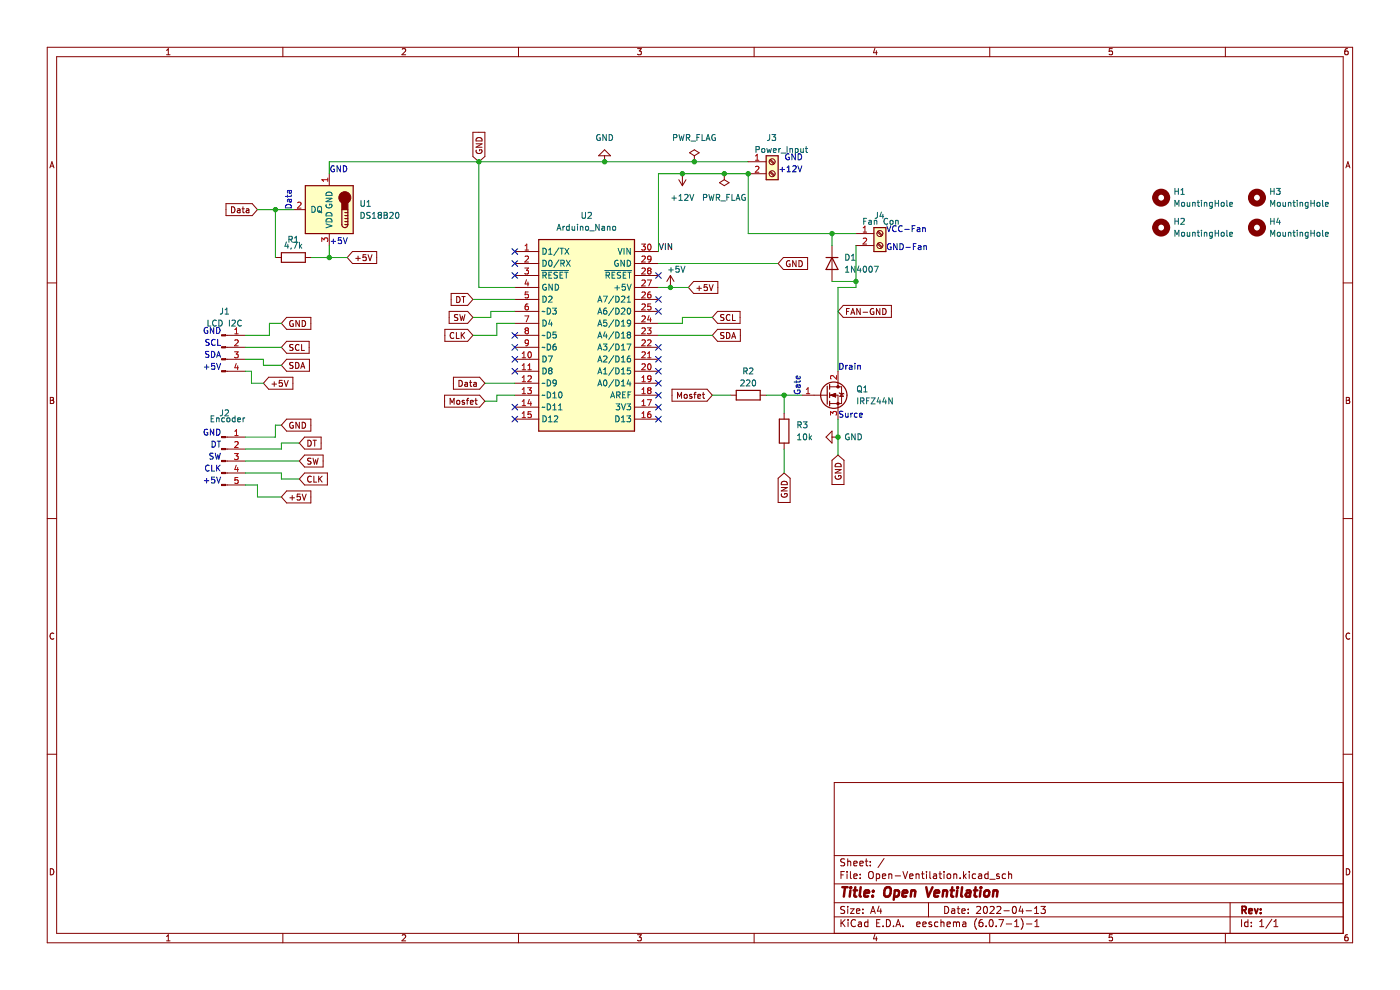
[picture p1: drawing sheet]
<svg xmlns="http://www.w3.org/2000/svg" width="297mm" height="210mm" viewBox="0 0 297 210" stroke-linecap="round" stroke-linejoin="round" font-family="sans-serif">
<path d="M0 0h296.9v210h-296.9z" fill-rule="evenodd" fill="#fff" stroke="#fff" stroke-width=".21"/>
<g fill="none" stroke="#840000" stroke-width=".21">
<path d="M10 10h276.9v190h-276.9zM12 12h272.9v186h-272.9zM35.3 11.6h.8M35.3 10.7l.4-.4v1.3M60 10v2M85.3 10.4l.5-.1 .3 .4-.8 .9h.8M110 10v2M135.2 10.3h.9l-.5 .5 .4 .1v.6l-.2 .1-.6-.1M160 10v2M185.6 10.3l-.3 .9h.8M185.9 10.7v.9M210 10v2"/>
<path d="M236 10.3h-.7v.6h.6l.1 .6-.2 .1-.5-.1M260 10v2M285.9 10.3l-.4 .1-.2 .2v.8l.2 .2 .5-.1-.1-.6-.4-.1-.2 .3M10.6 35.6l.4-1.3 .5 1.3M10.7 35.2h.6M69.9 36.9v2.5M100.3 28.1h2.6v5.1l-1.3 1.1-1.3-1.1zM101 30.5h1.3l-1.3 .7h1.3M101.1 31.8a.58 .58 0 0 0 .5 .8 .58 .58 0 0 0 .5-.8h-.4v.2M101.2 29.3a.66 .66 0 0 1 .7-.1 .66 .66 0 0 1 .4 .7h-1.3zM128.3 33v1.3M128.3 31.8l1.2 1.2h-2.5z"/>
<path d="M144 38.1l.8 1.3M144.8 36.9v2.5M145.5 38.1l-.7 1.3M146.3 32.4l1-.6 1 .6-1 .6zM147.3 34.3h.1M147.3 33v1.3M152.6 38.8l1.1-.7 1 .7-1 .6zM153.7 36.9h.1M153.7 36.9v1.2M158.7 34.3h3.8M158.7 36.9h3.8M163.3 36.5l.8 .9"/>
<path d="M163.3 34l.8 .8M163.5 36.3l.8 .9M163.5 33.8l.8 .8M285.5 35.6l.4-1.3 .5 1.3M285.6 35.2h.7M47.9 43.2h5.6l1.1 1.3-1.1 1.2h-5.6zM49.1 43.9a.64 .64 0 0 1 .8 .6 .64 .64 0 0 1-.8 .6zM50.4 44.3h.5v.8M50.9 44.6l-.6 .2 .2 .3h.4M51.4 44.3h.4M51.5 43.9v1.1l.3 .1M52.3 44.3h.4l.1 .8"/>
<path d="M52.8 44.6l-.6 .2 .2 .3h.4M58.4 54.6h1.3M62.2 44.5h2.6M64.8 54.6h1.2M69.9 49.5v2.6M74.8 53.4h5.1v2.5h-5.1l-1.1-1.3zM75.5 54.8h.9M76 54.3v1M77.6 54h-.6v.6h.6v.6l-.1 .1-.5-.1M78.1 54l.4 1.3 .4-1.3M109.2 53.4h5.1M109.2 55.9h5.1"/>
<path d="M109.2 58.4h5.1M134.6 53.4h5.1M134.6 55.9h5.1M134.6 58.4h5.1M142.2 58.4l-.7 1.3M142.2 58.4v2.6M142.2 58.4l.8 1.3M147.1 59.7h5.2v2.5h-5.2l-1.1-1.2zM166.2 54.6h5.1v2.6h-5.1l-1.1-1.3zM167.6 55.4a.58 .58 0 0 0-.8 .5 .58 .58 0 0 0 .8 .5v-.4h-.2M168.9 55.3v1.3l-.7-1.3v1.3M169.5 55.3a.64 .64 0 0 1 .7 .6 .64 .64 0 0 1-.7 .7z"/>
<path d="M176.5 52.1v7.6M181.6 49.5h3.8M181.6 52.1h3.8M186.1 51.8l.9 .8M186.1 49.2l.9 .9M186.3 51.6l.9 .8M186.3 49l.9 .9M10 60h2M47.9 78.8h4.2M47.9 76.2h4.2M47.9 73.7h4.2M47.9 71.1h4.2"/>
<path d="M60.8 76.2h4.8v2.6h-4.8l-1.1-1.3zM60.8 67.3h5.1v2.6h-5.1l-1.1-1.3zM60.8 72.4h4.8v2.5h-4.8l-1.1-1.2zM62.2 68a.58 .58 0 0 0-.8 .6 .58 .58 0 0 0 .8 .5v-.4h-.2M62.2 73.1l-.7 .1v.4l.5 .2 .2 .3-.3 .2h-.5M62.2 76.9l-.7 .1v.4l.5 .2 .2 .3-.3 .2h-.5M62.7 76.9a.64 .64 0 0 1 .7 .6 .64 .64 0 0 1-.7 .6zM63.4 73.2a.56 .56 0 0 0-.8 .5 .56 .56 0 0 0 .8 .5M63.5 68v1.3l-.7-1.3v1.3M63.8 78.1l.4-1.2 .4 1.2M63.9 77.8h.6M64 73.1v1.2h.6"/>
<path d="M64.1 68a.64 .64 0 0 1 .7 .6 .64 .64 0 0 1-.7 .7zM94.4 69.9h4.8l1.1 1.2-1.1 1.3h-4.8zM95.3 66.1h3.9l1.1 1.2-1.1 1.3h-3.9zM95.7 62.2h3.5l1.1 1.3-1.1 1.3h-3.5zM96.3 70.6a.56 .56 0 0 0-.8 .6 .56 .56 0 0 0 .8 .5M96.8 70.5v1.3h.6M96.9 62.9a.64 .64 0 0 1 .7 .6 .64 .64 0 0 1-.7 .7zM97.1 66.8h-.6v.4l.5 .2 .1 .3-.2 .3-.5-.1M97.5 66.7l.3 1.3 .3-.9 .2 .9 .3-1.3M97.8 70.5v1.3M98 62.9h.7M98 71.1l.6 .7"/>
<path d="M98.3 62.9v1.3M98.6 70.5l-.8 .8M109.2 78.8h5.1M109.2 76.2h5.1M109.2 73.7h5.1M109.2 71.1h5.1M109.2 68.6h5.1M109.2 66.1h5.1M109.2 63.5h5.1M109.2 61h5.1M134.6 78.8h5.1M134.6 76.2h5.1"/>
<path d="M134.6 73.7h5.1M134.6 71.1h5.1M134.6 68.6h5.1M134.6 66.1h5.1M134.6 63.5h5.1M134.6 61h5.1M147.8 61.2h1M148.3 60.7v.9M150 60.4h-.6v.6l.6-.1v.6l-.2 .1-.4-.1M150.4 60.4l.5 1.2 .4-1.2M152.2 66.1h4.8v2.5h-4.8l-1.1-1.3zM152.2 69.9h4.9v2.5h-4.9l-1.1-1.3z"/>
<path d="M153.6 66.8h-.7v.4l.6 .2 .1 .3-.3 .3-.4-.1M153.6 70.6h-.7v.4l.6 .3 .1 .3-.3 .2-.4-.1M154.1 70.5a.64 .64 0 0 1 .8 .7 .64 .64 0 0 1-.8 .6zM154.9 66.8a.56 .56 0 0 0-.8 .6 .56 .56 0 0 0 .8 .5M155.2 71.8l.4-1.3 .5 1.3M155.3 71.4h.6M155.4 66.7v1.3h.6M177.8 78.8v3.3M178.9 64.8h10.2v2.5h-10.2l-1.1-1.2zM179.6 66.1h.4M180.2 65.4h-.6v1.3M180.5 66.7l.4-1.3 .4 1.3"/>
<path d="M180.6 66.4h.6M182.5 65.4v1.3l-.7-1.3v1.3M183.1 66.2h1M185.3 65.5a.58 .58 0 0 0-.7 .6 .58 .58 0 0 0 .8 .5v-.4h-.3M186.7 65.4v1.3l-.8-1.3v1.3M187.3 65.4a.64 .64 0 0 1 .7 .7 .64 .64 0 0 1-.7 .6zM284.9 60h2M10.7 84.3h.4l.3 .2-.3 .4 .3 .1v.3l-.2 .3h-.5zM10.7 84.9h.4M47.9 97.8h4.2M47.9 95.3h4.2M47.9 92.7h4.2"/>
<path d="M57 80h5.1v2.6h-5.1l-1.1-1.3zM57.7 81.5h1M58.2 81v1M59.9 80.7h-.6l-.1 .6 .6-.1 .1 .6-.2 .2-.5-.2M60.3 80.7l.4 1.3 .4-1.3M60.8 88.9h5.1v2.5h-5.1l-1.1-1.2zM62.2 89.6a.58 .58 0 0 0-.8 .6 .58 .58 0 0 0 .8 .5v-.4h-.2M63.5 89.6v1.2l-.7-1.2v1.2M64.1 89.6a.64 .64 0 0 1 .7 .6 .64 .64 0 0 1-.7 .6zM64.6 92.7h3.5v2.6h-3.5l-1.1-1.3zM64.6 96.5h3.9v2.6h-3.9l-1.1-1.3zM65.3 93.4a.64 .64 0 0 1 .7 .6 .64 .64 0 0 1-.7 .7z"/>
<path d="M66 97.3h-.7v.4l.6 .2 .1 .3-.3 .3-.4-.1M66.4 97.2l.3 1.3 .2-.9 .3 .9 .3-1.3M66.4 93.4h.7M66.8 93.4v1.3M94.3 83.8h7.5l1.1 1.3-1.1 1.3h-7.5zM95.5 85.8v-1.3l.4 .9 .4-.9v1.3M96.2 80h5.6l1.1 1.3-1.1 1.3h-5.6zM96.9 85l.2-.1 .4 .1-.1 .7-.5-.1zM97.4 80.7a.64 .64 0 0 1 .7 .6 .64 .64 0 0 1-.7 .7zM98.5 85l-.3-.1-.2 .2 .1 .2 .4 .1v.3h-.5M98.6 81.2h.5l.1 .8M98.9 84.9h.5"/>
<path d="M99.2 81.4l-.6 .3 .2 .3 .4-.1M99.4 84.5l-.3 .2v1.1M99.6 81.1h.5M99.8 85.3l.6-.1-.1-.2-.3-.1-.2 .2v.6h.5M99.8 80.7v1.1l.3 .2M100.5 81.2h.5l.1 .8M100.8 84.9h.4M100.9 84.5v1.1l.3 .2M101.1 81.4l-.7 .3 .2 .3 .5-.1M109.2 83.8h5.1M109.2 81.3h5.1M109.2 86.4h5.1"/>
<path d="M109.2 88.9h5.1M134.6 83.8h5.1M134.6 81.3h5.1M134.6 86.4h5.1M134.6 88.9h5.1M142.6 82.6h7.4l1.1 1.2-1.1 1.3h-7.4zM143.7 84.5v-1.3l.5 .9 .4-.9v1.3M145.2 83.8l.2-.2 .3 .2v.6h-.5zM146.8 83.7l-.3-.1-.2 .2v.2l.5 .1v.3h-.5M147.2 83.6h.5M147.7 83.2l-.3 .2v1.1M148 84.1l.6-.1v-.3l-.4-.1-.2 .2 .1 .6h.5"/>
<path d="M149 83.6h.5M149.2 83.2v1.1l.3 .2M154.9 83.8h1.3M161.3 83.8h1.2M166.3 87.6v1.3M166.3 94v1.3M170.2 83.8h5.3M176 82.1h2.5v3.5h-2.5M176 83.8h1.8v5.1M176.3 83.8l1-.4v.8zM176.5 97.6l1.3-1.1 1.2 1.1v5.2h-2.5zM176.5 92.7h1.3"/>
<path d="M176.5 91.4v2.6l-1.3-1.3zM177.2 99.6h1.2l-1.2 .7h1.2M177.4 98.4a.66 .66 0 0 1 .7-.1 .66 .66 0 0 1 .3 .7h-1.2zM178 83.3l1 .3M178.5 83.4l.4 .7h-.7zM285.6 84.3h.4l.3 .2-.3 .4 .3 .1 .1 .3-.3 .3h-.5zM285.6 84.9h.4M10 110h2M47.9 102.9h4.2M47.9 100.3h4.2M60.8 104.1h5.1v2.6h-5.1l-1.1-1.3zM61.5 105.6h1"/>
<path d="M62 105.1v1M63.7 104.8h-.6l-.1 .6h.6l.1 .6-.2 .1-.5-.1M64.1 104.8l.4 1.3 .5-1.3M64.6 100.3h4.9v2.6h-4.9l-1.1-1.3zM66 101.1a.56 .56 0 0 0-.8 .5 .56 .56 0 0 0 .8 .5M66.6 101v1.3h.6M67.6 101v1.3M67.8 101.5l.5 .8M68.3 101l-.7 .7M165.1 101.4l1.2-1.1 1.3 1.1v5.2h-2.5zM165.7 103.4h1.3l-1.3 .7h1.3M165.8 104.7a.58 .58 0 0 0 .6 .8 .58 .58 0 0 0 .5-.8h-.4v.2"/>
<path d="M165.9 102.2a.66 .66 0 0 1 .8-.1 .66 .66 0 0 1 .3 .7h-1.3zM177.2 100.9a.58 .58 0 0 0 .6 .8 .58 .58 0 0 0 .5-.8h-.4v.2M284.9 110h2M11.4 134.4a.58 .58 0 0 0-.8 .5 .58 .58 0 0 0 .8 .6M286.4 134.4a.58 .58 0 0 0-.9 .5 .58 .58 0 0 0 .9 .6M10 160h2M284.9 160h2M284.9 166h-107.9v32M10.7 184.3a.66 .66 0 0 1 .7 .6 .66 .66 0 0 1-.7 .7zM35.3 198.6l.4-.3v1.3M35.3 199.6h.8M60 198v2"/>
<path d="M85.3 198.4l.5-.1 .3 .3-.8 1h.8M110 198v2M135.2 198.3h.9l-.5 .5 .4 .1v.6l-.2 .1-.6-.1M160 198v2M177 194.5h107.9M177 191.5h107.9M177 187.5h107.9M177 181.5h107.9M178.4 185.6h.5M178.4 195.1v1.5M178.6 195.7l.7 .9M179.1 184.9h-.7v1.5"/>
<path d="M179.2 192.3h-.6l-.2 .1v.4l.7 .3 .1 .4-.3 .3-.6-.1M179.2 182.2h-.6l-.2 .1v.4l.7 .3 .1 .4-.3 .3-.6-.1M179.3 195.1l-.9 .8M179.7 184.9v.1M179.7 185.4v1M179.8 182.8l.3-.1h.3l.1 1M179.8 182.2v1.5M179.8 192.3v.1M179.8 192.8v1M179.9 195.1v.1M179.9 195.6v1M180.4 192.8h.8l-.8 1h.8"/>
<path d="M180.4 184.9v1.3l.2 .2M181.1 185.9l.7-.2v-.3h-.5l-.2 .2 .1 .7h.6M181.1 183.2l.7-.2v-.3h-.5l-.2 .2 .1 .7h.6M181.5 195.2a.71 .71 0 0 0-1 .5 .71 .71 0 0 0 .7 .9l.3-.2M181.7 193.3l.7-.2-.1-.3h-.4l-.2 .2 .1 .7h.5M182.1 195.6h.6l.1 1M182.4 183.2l.7-.2v-.3h-.5l-.2 .2 .1 .7h.6M182.5 186.2v.2M182.5 185.4v.2M182.8 195.9l-.5 .1-.2 .2 .2 .4 .5-.1M183.1 192.8v.2M183.1 193.6v.2"/>
<path d="M183.6 182.7h.5M183.8 182.2v1.3l.3 .2M184.1 195.6h-.4l-.3 .3 .2 .6h.5M184.1 195.1v1.5M184.3 185.1l.3-.2a.5 .5 0 0 1 .7 .5v.5a.5 .5 0 0 1-.5 .5 .5 .5 0 0 1-.5-.5zM184.6 182.7v.2M184.6 183.5v.2M184.7 193.8l.5-1.5 .5 1.5M184.8 193.3h.8M185.6 198.2l-.3 .9h.8M185.9 185.4v1.5M185.9 185.4h.4l.3 .3-.1 .6h-.6"/>
<path d="M185.9 198.7v.9M186 195.8h.5M186.5 192.2l-.4 1.1h1M186.7 195.1h-.7v1.5h.7M186.8 192.8v1M187.2 185.9l.7-.2-.1-.3h-.4l-.2 .2 .1 .7h.5M187.3 196.4v.2M187.6 182.1l-1.3 1.9M188.1 195.1a.76 .76 0 0 1 .8 .7 .76 .76 0 0 1-.8 .8zM188.6 185.5l.2-.1h.3l.1 1M188.6 185.4v1M189.6 196.4v.2"/>
<path d="M189.9 185.8h1.2M190.1 196.6l.5-1.5 .5 1.5M190.2 196.1h.7M191.5 196.4v.2M191.5 184.9l.5 1.5 .5-1.5M193 185.9l.7-.2-.1-.3h-.4l-.2 .2v.7h.6M194.3 185.5l.2-.1h.4l.1 1M194.3 185.4v1M194.5 196.1l.7-.2-.1-.3h-.4l-.2 .2v.7h.6M195.5 185.4h.5M195.7 184.9v1.3l.3 .2M195.8 196.1l.7-.2-.1-.3h-.4l-.2 .2v.7h.6"/>
<path d="M196.5 184.9v.1M196.5 185.4v1M197 191.5v3M197.3 184.9v1.3l.2 .2M197.6 195.6h-.3l-.3 .2 .1 .2 .5 .1v.4h-.6M198 185.4h.6l.1 1M198.7 185.7l-.5 .1-.2 .2 .2 .4 .5-.1M199 195.6h-.5l-.2 .3 .1 .6h.6M199.2 185.4h.6M199.4 184.9v1.3l.4 .2M199.6 195.7l.2-.1h.4l.1 1M199.6 195.1v1.5"/>
<path d="M200.3 184.9v.1M200.3 185.4v1M200.4 192.3a.76 .76 0 0 1 .9 .7 .76 .76 0 0 1-.9 .8zM200.9 196.1l.7-.2-.1-.3h-.4l-.2 .2 .1 .7h.5M201 185.5l.2-.1 .4 .1 .1 .6-.2 .2-.3 .1-.2-.2zM201.9 192.8h.6v1M202.3 195.7l.4-.1 .2 .2M202.3 195.6v1M202.3 185.5l.2-.1h.4l.1 1M202.3 185.4v1M202.5 193.1l-.5 .1-.2 .2 .2 .4 .5-.1M202.9 195.8l.2-.2h.4v1"/>
<path d="M202.9 195.8v.8M203 192.8h.6M203.3 192.3v1.3l.3 .2M203.7 186.2v.2M204 193.3l.8-.2-.1-.3h-.4l-.3 .2 .1 .7h.6M204.3 195.6h.5l.1 1M204.4 184.9v1.5M204.5 185.8l.5 .6M204.9 195.9l-.5 .1-.2 .2 .2 .4 .5-.1M205 185.4l-.6 .5M205.4 193.6v.2M205.4 192.8v.2"/>
<path d="M205.6 184.9v.1M205.6 185.4v1M207 185.4h-.5l-.2 .3 .1 .6h.6M207.2 192.4l.6-.1 .2 .4-.9 1.1h.9M207.2 194.9a1.72 1.72 0 0 0 0 2.2M207.6 185.4h.6l.1 1M208.3 185.7l-.5 .1-.3 .2 .3 .4 .5-.1M208.4 195.1h-.4a1.01 1.01 0 0 0 0 1.5l.5-.2v-.5l-.2-.3h-.3l-.3 .3M208.8 192.4l.2-.1a.8 .8 0 0 1 .5 .7 .8 .8 0 0 1-.5 .8l-.4-.6zM209.2 196.4v.2M209.6 185.4h-.4l-.3 .3 .1 .6h.6M209.6 184.9v1.5"/>
<path d="M210 198v2M210 195.2l.2-.1a.8 .8 0 0 1 .5 .7 .8 .8 0 0 1-.5 .8l-.4-.6zM210 186.5h1.1M210 192.4l.6-.1 .3 .4-.9 1.1h.9M211.3 196.4v.2M211.5 192.4l.5-.1 .3 .4-.9 1.1h.9M211.9 195.1h1l-.6 1.5M212 185.4h-.4l-.2 .2 .1 .2 .5 .1v.4h-.6M213 193.2h1.1M213.3 185.4h-.4l-.3 .3 .2 .6h.5M213.5 196h1.1M214 185.5l.2-.1h.3l.1 1"/>
<path d="M214 184.9v1.5M214.9 192.4l.2-.1a.8 .8 0 0 1 .5 .7 .8 .8 0 0 1-.5 .8l-.3-.6zM215.3 196.6h.8M215.3 195.5l.4-.4v1.5M216.5 192.2l-.3 1.1h.9M216.6 194.9a1.72 1.72 0 0 1 0 2.2M216.9 192.8v1M217.7 193.2h1.1M217.8 196h1.1M219.5 193.8h.8M219.5 192.7l.4-.4v1.5M219.5 196.6h.9"/>
<path d="M219.5 195.5l.5-.4v1.5M220.8 192.3h1l-.5 .5 .4 .2v.6l-.2 .2-.7-.2M236 198.3h-.7v.6l.6-.1 .1 .7-.2 .1-.5-.1M260 198v2M261 191.5v6.5M263.4 195.1v1.5M264.7 195.6h-.4l-.3 .3 .2 .6h.5M264.7 195.1v1.5M265.5 196.4v.2M265.5 195.6v.2M267.2 196.6h.9M267.2 195.5l.5-.4v1.5"/>
<path d="M269.8 195l-1.3 1.9M270.2 196.6h.9M270.2 195.5l.5-.4v1.5M285.6 184.3a.66 .66 0 0 1 .8 .6 .66 .66 0 0 1-.8 .7zM285.9 198.3h-.4l-.2 .3v.7l.2 .3 .5-.1-.1-.7h-.4l-.2 .2"/>
<circle cx="163.8" cy="34.3" r=".63"/>
<circle cx="163.8" cy="36.9" r=".63"/>
<circle cx="186.7" cy="52.1" r=".63"/>
<circle cx="186.7" cy="49.5" r=".63"/>
</g>
<path d="M263.5 193.1l.7-.1 .2-.2-.1-.4-.8-.1v1.5M263.9 193.1l.5 .7M264.9 193.3l.7-.2v-.3h-.5l-.2 .2 .1 .7h.6M266.1 192.8l.4 1 .4-1M267.4 193.6v.2M267.4 192.8v.2" fill="none" stroke="#840000" stroke-width=".39"/>
<g fill="none" stroke="#840000" stroke-width=".52">
<path d="M178.7 188.2h1.1M179.3 188.2l-.3 2M180.4 188.9l-.2 1.3M180.5 188.2v.2M181.1 188.9h.7M181.5 188.2l-.3 1.7 .1 .2 .4 .1M182.6 188.2l-.2 1.7 .2 .3M183.4 189.5l1-.2-.1-.3-.6-.1-.3 .2v1h.8M185.1 190v.2M185.3 189l-.1 .1M187.8 188.5a.69 .69 0 0 1 1.1 0 1.47 1.47 0 0 1-.6 1.7l-.5-.1a1.5 1.5 0 0 1 0-1.6zM189.8 189h.8l.1 .2v.6a.66 .66 0 0 1-1 .3"/>
<path d="M189.8 188.9l-.2 2M191.5 189.5l.9-.2v-.3h-.8l-.2 .9 .3 .3 .6-.1M193.3 189.1l.3-.2 .5 .1v1.2M193.4 188.9l-.2 1.3M196.5 188.2l.4 2 .9-2M198.2 189.5l1-.2v-.3h-.8l-.2 .9 .2 .3 .6-.1M200.1 189.1l.3-.2 .5 .1-.1 1.2M200.1 188.9l-.1 1.3M201.6 188.9h.8M202 188.2l-.2 1.7 .1 .2 .3 .1M203.1 188.9l-.2 1.3M203.2 188.2l-.1 .2"/>
<path d="M204.1 188.2l-.2 1.7 .2 .3M205.1 189h.7v1.2M205.9 189.3l-.7 .1a.4 .4 0 0 0-.3 .4 .4 .4 0 0 0 .2 .4l.7-.1M206.6 188.9h.8M207 188.2l-.2 1.7v.2l.4 .1M208 188.9l-.1 1.3M208.1 188.2v.2M209 189.1l.1-.1a.5 .5 0 0 1 .8 .2l-.1 .6-.2 .3a.5 .5 0 0 1-.8-.3zM210.8 189.1l.3-.2 .4 .1v1.2M210.8 188.9l-.2 1.3"/>
</g>
<g fill="none" stroke="#840000" stroke-width=".25">
<path d="M64.8 39.4h10.1v10.1h-10.1zM162.5 33h2.6v5.1h-2.6zM59.7 53.6h5.1v2h-5.1zM72.5 44.5v3.1a.63 .63 0 0 0 .7 .7 .63 .63 0 0 0 .6-.7M73.2 45.1h.6M73.2 45.7h.6M73.2 46.4h.6M73.2 47h.6M73.2 47.6h.6M73.8 44.5v3.1M114.3 50.8h20.3v40.6h-20.3zM175.2 54.6h2.6"/>
<path d="M176.5 54.6l1.3 2.6h-2.6zM185.4 48.3h2.5v5.1h-2.5zM156.2 82.8h5.1v2h-5.1zM165.3 88.9h2.1v5.1h-2.1zM175.5 81.9v3.8M176 81.5v1.1M176 83.3v1M176 85.1v1"/>
<circle cx="176.9" cy="83.8" r="2.79"/>
</g>
<g fill="none" stroke="#006464" stroke-width=".21">
<path d="M127.3 28.6a.58 .58 0 0 0-.7 .6 .58 .58 0 0 0 .8 .5v-.4h-.3M128.6 28.5v1.3l-.7-1.3v1.3M129.2 28.5a.64 .64 0 0 1 .8 .7 .64 .64 0 0 1-.8 .6zM142.9 29.2l.6-.1 .1-.4-.7-.2v1.3M144 28.5l.3 1.3 .3-.9 .2 .9 .3-1.3M145.6 29.2l.6-.1 .1-.4-.7-.2v1.3M145.9 29.2l.4 .6M146.6 29.9h.9M147.8 29.1h.5M148.5 28.5h-.7v1.3M148.9 28.5v1.3h.6M149.8 29.8l.4-1.3 .4 1.3"/>
<path d="M149.9 29.4h.6M151.7 28.6a.58 .58 0 0 0-.7 .6 .58 .58 0 0 0 .8 .5v-.4h-.3M160.4 31.7h.6v-.5l-.6-.1v1.2M161.7 31.6l.3-.1 .3 .2v.4l-.3 .2-.4-.2zM162.7 31.5l.2 .8 .3-.6 .2 .6 .2-.8M163.3 28.5l-.1 1.1-.4 .2M163.8 28.5h.8l-.5 .5 .4 .1v.6l-.2 .1-.5-.1M164.1 31.9l.6-.1-.1-.2-.3-.1-.2 .2v.6h.5M165.2 31.5v.8M165.6 31.5l-.4 .2M165.7 32.5h1M167 31.1v1.2"/>
<path d="M167.6 31.6h.5v.7M167.6 31.5v.8M168.7 31.6l.4-.1 .2 .2-.1 .6h-.5M168.7 31.5v1.3M169.9 31.5v.8l.5-.1M170.4 31.5v.8M170.8 31.5h.5M171 31.1v1.1l.3 .1M249.3 40v1.2M250 40v1.2M269.6 40v1.2M270.3 40v1.2"/>
<path d="M270.8 40h.8l-.5 .4 .4 .2v.5l-.2 .1-.5-.1M60.8 51.3l-.3 .9h.7M61.1 51.8v.9M61.3 50.8l.6-.1 .1-.5-.7-.1v1.3M61.6 50.8l.4 .6M61.8 52.6l-.1 .2M62.2 51.4h1M62.5 50.5l.4-.4v1.3M63.1 51.4l-.6 1.3M63.5 51.4v1.3M63.7 52.2l.3 .5M64 51.8l-.5 .5"/>
<path d="M66.2 43.8a.64 .64 0 0 1 .7 .6 .64 .64 0 0 1-.7 .6zM67.4 44l.3-.2a.43 .43 0 0 1 .5 .4v.4a.42 .42 0 0 1-.4 .5 .42 .42 0 0 1-.4-.5zM67.6 44.7l.7 .5M69.2 42.1h1.2l-1.2 .7h1.2M69.2 47.5l1.2 .4-1.2 .4M69.2 43.4a.58 .58 0 0 0 .6 .7 .58 .58 0 0 0 .5-.8h-.4v.3M69.3 40.8a.66 .66 0 0 1 .8 0 .66 .66 0 0 1 .3 .6h-1.2zM69.3 45.2a.66 .66 0 0 1 .8-.1 .66 .66 0 0 1 .3 .7h-1.2zM69.3 46.5a.66 .66 0 0 1 .8-.1 .66 .66 0 0 1 .3 .7h-1.2zM76.6 42.5v1l.2 .3h.3l.2-.3v-1M76.6 45a.64 .64 0 0 1 .7 .7 .64 .64 0 0 1-.7 .6zM77.9 43.8h.7"/>
<path d="M77.9 42.9l.3-.4v1.3M78.5 45.1l-.6 .1v.3l.5 .3 .1 .3-.2 .2h-.5M79 46.3h.7M79 45.4l.4-.4v1.3M80.5 45.6l-.3-.3 .3-.3 .3 .1 .1 .2-.2 .3M80.5 45.6l-.3 .2v.3l.3 .2h.3l.1-.2v-.3l-.2-.2M80.5 45.6h.2M81.5 45h.4l.2 .3-.2 .3 .2 .2 .1 .3-.2 .2h-.5zM81.5 45.6h.4M82.7 45.2l.5-.2 .2 .4-.8 .9h.8M84 45.2l.2-.2a.68 .68 0 0 1 .4 .7 .68 .68 0 0 1-.4 .6l-.3-.5zM114.9 57.4h5.7"/>
<path d="M115.2 55.2a.64 .64 0 0 1 .7 .6 .64 .64 0 0 1-.7 .7zM115.2 58.4l.6-.1v-.4l-.6-.2v1.3M115.2 52.7a.64 .64 0 0 1 .7 .6 .64 .64 0 0 1-.7 .6zM115.5 58.4l.4 .6M116.4 53l.3-.3v1.2M116.4 53.9h.7M116.4 58.3h.5M116.5 55.3l.2-.1a.68 .68 0 0 1 .4 .6 .68 .68 0 0 1-.4 .7l-.3-.5zM117.1 57.7h-.7v1.3h.7M118.2 48.9l.4-1.3 .4 1.3M118.3 57.8l-.7 .1v.3l.5 .3 .2 .3-.3 .2-.5-.1M118.3 48.5h.6"/>
<path d="M118.6 52.6l-1.1 1.6M118.6 55.1l-1.1 1.7M118.8 52.7h.7M118.8 58.3h.4M119 55.9l.6-.1 .1-.5-.7-.1v1.3M119.2 52.7v1.2M119.3 55.9l.4 .6M119.4 57.7h-.6v1.3h.6M119.4 48v.9M119.8 57.7h.7M119.8 48l-.4 .2M119.8 52.7l.9 1.2"/>
<path d="M120.1 55.2l.9 1.3M120.1 57.7v1.3M120.7 52.7l-.9 1.2M120.8 48.1l-.4-.1-.2 .2 .1 .6h.5M120.8 47.6v1.3M121 55.2l-.9 1.3M121.4 48v.8l.5-.1M121.9 48v.9M122.5 47.6v.1M122.5 48v.9M123.1 48.1h.5l.1 .8M123.1 48v.9"/>
<path d="M123.5 45v1.1l.2 .2h.3l.2-.2v-1.1M124.3 48.1l.1-.1 .4 .1v.7l-.5-.1zM124.8 45.2l.4-.2 .3 .4-.8 .9h.8M125.1 49h1M127.1 47.6v1.3l-.7-1.3v1.3M127.7 48.1h.5l.1 .8M128.3 48.3l-.6 .3 .1 .3 .5-.1M128.3 57.4h5.7M128.6 58.4l.6-.1v-.4l-.6-.2v1.3M128.9 48.1h.4l.1 .8M128.9 48v.9M128.9 58.4l.4 .6"/>
<path d="M129.9 58.3h.4M130.1 48.1l.3-.1 .2 .2v.4l-.2 .3-.4-.3zM130.5 57.7h-.6v1.3h.6M131.1 55.3a.58 .58 0 0 0-.7 .5 .58 .58 0 0 0 .8 .5v-.4h-.3M131.1 52.7l.4 1.2 .5-1.2M131.7 57.8l-.7 .1v.3l.5 .3 .2 .3-.3 .2-.5-.1M132.2 58.3h.4M132.4 52.7v1.2M132.5 55.2v1.3l-.8-1.3v1.3M132.8 57.7h-.6v1.3h.6M133.1 55.2a.64 .64 0 0 1 .7 .6 .64 .64 0 0 1-.7 .7zM133.2 57.7h.7"/>
<path d="M133.5 57.7v1.3M133.7 52.7v1.2l-.7-1.2v1.2M141.9 57.3h.9M142.3 56.8v.9M142.5 42h1M143 41.5v1M144 42.5h.8M144 41.6l.4-.4v1.3M144 56.5h-.6v.6l.6-.1v.6l-.1 .1-.5-.1M144.5 56.5l.4 1.2 .4-1.2M145.2 41.4l.5-.2 .3 .4-.8 .9h.8M146.3 41.2l.5 1.3 .4-1.3"/>
<path d="M149.2 41.9l.6-.1 .1-.4-.7-.2v1.3M150.4 41.2l.3 1.3 .2-.9 .3 .9 .3-1.3M152 41.9l.6-.1v-.4l-.6-.2v1.3M152.3 41.9l.4 .6M152.9 42.6h1M154.2 41.8h.4M154.8 41.2h-.6v1.3M155.3 41.2v1.3h.6M156.1 42.5l.5-1.3 .4 1.3M156.3 42.1h.6M158.1 41.3a.58 .58 0 0 0-.8 .6 .58 .58 0 0 0 .8 .5v-.4h-.2M179.4 57.7h.7"/>
<path d="M179.4 56.8l.3-.3v1.2M179.4 53.9a.64 .64 0 0 1 .8 .7 .64 .64 0 0 1-.8 .6zM180.6 55.2h.8M180.6 54.3l.4-.4v1.3M181.4 56.5v1.2l-.8-1.2v1.2M182.2 56.4l-.3 .9h.8M182.5 56.9v.8M183.2 46.9h.5M183.2 56.6l.2-.1a.68 .68 0 0 1 .5 .6 .68 .68 0 0 1-.5 .6l-.3-.4zM183.8 46.3h-.6v1.3M184.3 46.8h.5l.1 .8M184.4 56.6l.2-.1a.68 .68 0 0 1 .5 .6 .68 .68 0 0 1-.5 .6l-.3-.4z"/>
<path d="M184.9 47l-.6 .3 .1 .3 .5-.1M185.5 56.5h.8l-.5 1.2M185.5 46.9l.5-.1v.8M185.5 46.7v.9M186.1 45v1.1l-.4 .2M187 45l-.3 .9h.8M187.3 45.5v.8M188.3 46.4a.56 .56 0 0 0-.8 .5 .56 .56 0 0 0 .8 .6M188.9 46.9l.1-.2 .4 .2-.1 .6h-.4zM190 46.9l.5-.1 .1 .8M190 46.7v.9M249.3 40.6h.7"/>
<path d="M249.3 43.8v-1.3l.4 .9 .4-.9v1.3M249.3 46.3v1.3M249.3 50.1v-1.2l.4 .9 .4-.9v1.2M249.3 46.9h.7M250 46.3v1.3M250.5 46.4l.5-.1 .3 .4-.8 .9h.8M250.5 41.2h.8M250.5 40.3l.4-.3v1.2M250.7 43l.2-.1 .4 .1-.1 .7h-.5zM250.7 49.4l.2-.1 .4 .1-.1 .7-.5-.1zM251.9 42.9v.8h.5M251.9 49.3v.8l.5-.1"/>
<path d="M252.4 42.9v.9M252.4 49.3v.8M253 43h.5l.1 .8M253 49.4l.5-.1 .1 .8M253 42.9v.9M253 49.3v.8M254 42.9h.5M254 49.3h.5M254.2 42.5v1.1l.3 .2M254.2 48.9v1l.3 .2M254.9 42.5v.1M254.9 42.9v.9"/>
<path d="M254.9 48.9v.1M254.9 49.3v.8M255.5 43h.5v.8M255.5 42.9v.9M255.5 49.3v.8M255.5 49.4l.5-.1v.8M257.2 43l-.4-.1-.2 .3 .1 .5h.5M257.2 49.3h-.4l-.2 .2 .1 .6h.5M257.2 42.9v1.1l-.3 .2-.3-.1M257.2 49.3v1l-.3 .2h-.3M257.8 43.1h.7M257.8 42.5v1.3"/>
<path d="M257.8 48.9v1.2M257.8 49.5h.7M258.5 42.5v1.3M258.5 48.9v1.2M259.1 43l.2-.1 .4 .1-.1 .7h-.5zM259.1 49.4l.2-.1 .4 .1-.1 .7-.5-.1zM260.3 42.5v1.1l.1 .2M260.3 48.9v1l.1 .2M260.9 43.4l.6-.2-.1-.2-.4-.1-.1 .2v.6h.5M260.9 49.7l.6-.1-.1-.3h-.4l-.1 .2v.6h.5M269.6 43.8v-1.3l.4 .9 .4-.9v1.3M269.6 46.3v1.3"/>
<path d="M269.6 50.1v-1.2l.4 .9 .4-.9v1.2M269.6 40.6h.7M269.6 46.9h.7M270.3 46.3v1.3M271 43l.2-.1 .4 .1-.1 .7h-.5zM271 49.4l.2-.1 .4 .1-.1 .7-.5-.1zM271.1 46.3l-.3 .9h.8M271.4 46.7v.9M272.2 42.9v.8h.5M272.2 49.3v.8l.5-.1M272.7 42.9v.9M272.7 49.3v.8"/>
<path d="M273.3 43h.5l.1 .8M273.3 42.9v.9M273.3 49.3v.8M273.3 49.4l.5-.1 .1 .8M274.3 42.9h.5M274.3 49.3h.5M274.5 42.5v1.1l.3 .2M274.5 48.9v1l.3 .2M275.2 42.5v.1M275.2 42.9v.9M275.2 48.9v.1M275.2 49.3v.8"/>
<path d="M275.8 43h.5v.8M275.8 42.9v.9M275.8 49.3v.8M275.8 49.4l.5-.1v.8M277.5 43l-.4-.1-.2 .3 .1 .5h.5M277.5 49.3h-.4l-.2 .2 .1 .6h.5M277.5 42.9v1.1l-.2 .2-.4-.1M277.5 49.3v1l-.2 .2h-.4M278.1 42.5v1.3M278.1 48.9v1.2M278.1 43.1h.7M278.1 49.5h.7"/>
<path d="M278.8 42.5v1.3M278.8 48.9v1.2M279.4 43l.2-.1 .4 .1-.1 .7h-.5zM279.5 49.3h.3l.2 .2v.4l-.2 .2-.4-.2zM280.6 42.5v1.1l.2 .2M280.6 48.9v1l.2 .2M281.2 43.4l.6-.2-.1-.2-.3-.1-.2 .2v.6h.5M281.2 49.7l.6-.1-.1-.3h-.3l-.2 .2v.6h.5M44.1 67.9v1.3h.6M45.9 68a.56 .56 0 0 0-.8 .5 .56 .56 0 0 0 .8 .5M46.4 67.9a.64 .64 0 0 1 .8 .6 .64 .64 0 0 1-.8 .7zM47.2 65.4l-.1 1-.4 .2"/>
<path d="M47.8 65.7l.3-.3v1.2M47.8 66.6h.7M48.7 67.9v1.3M49.2 68l.5-.1 .2 .4-.8 .9h.8M51.2 68a.56 .56 0 0 0-.8 .5 .56 .56 0 0 0 .8 .5M115.2 67.9a.64 .64 0 0 1 .7 .6 .64 .64 0 0 1-.7 .7zM115.2 78.1a.64 .64 0 0 1 .7 .6 .64 .64 0 0 1-.7 .6zM115.2 62.8a.64 .64 0 0 1 .7 .7 .64 .64 0 0 1-.7 .6zM115.2 75.5a.64 .64 0 0 1 .7 .7 .64 .64 0 0 1-.7 .6zM115.6 66l-.6 .1M115.6 71.1l-.6 .1M115.6 73.6l-.6 .2"/>
<path d="M115.8 60.3a.58 .58 0 0 0-.7 .6 .58 .58 0 0 0 .8 .5v-.4h-.2M116.1 65.4a.64 .64 0 0 1 .7 .6 .64 .64 0 0 1-.7 .6zM116.1 70.4a.64 .64 0 0 1 .7 .7 .64 .64 0 0 1-.7 .6zM116.1 73a.64 .64 0 0 1 .7 .6 .64 .64 0 0 1-.7 .6zM116.3 75.5h.9l-.6 1.3M116.4 62.9l.5-.1 .2 .4-.8 .9h.8M116.6 78.6l-.2 .2v.4l.2 .1h.3l.2-.2v-.3l-.2-.2M116.6 78.6l-.2-.2 .2-.3h.3l.2 .2-.2 .3M116.6 78.6h.3M116.7 67.8l-.3 .9h.8M117 68.3v.9M117.2 60.3v1.2l-.8-1.2v1.2"/>
<path d="M117.2 65.4h.8l-.4 .4 .4 .2v.5l-.2 .1-.6-.1M117.8 60.3a.64 .64 0 0 1 .7 .6 .64 .64 0 0 1-.7 .6zM117.9 73h-.4l-.1 .3-.1 .7 .2 .2 .5-.1-.1-.6h-.4l-.2 .2M118 70.4h-.6l-.1 .6h.6l.1 .6-.2 .1-.5-.1M126.8 79.3l.5-1.2 .4 1.2M126.8 76.8l.5-1.3 .4 1.3M126.8 74.2l.5-1.2 .4 1.2M126.8 71.7l.5-1.3 .4 1.3M126.8 69.2l.5-1.3 .4 1.3M126.8 66.6l.5-1.2 .4 1.2M126.8 64.1l.5-1.3 .4 1.3M126.9 79h.7"/>
<path d="M126.9 76.4h.7M126.9 73.9h.7M126.9 71.3h.7M126.9 68.8h.7M126.9 66.3h.7M126.9 63.7h.7M128 73h.8l-.5 .5 .4 .1v.5l-.2 .1-.5-.1M128 62.8h.8l-.5 1.3M128 79.3h.8M128 75.6l.5-.1 .3 .4-.8 .9h.8M128 78.4l.4-.3v1.2M128.3 70.4l-.3 .9h.8"/>
<path d="M128.6 65.4h-.3l-.2 .3-.1 .7 .3 .2 .4-.1-.1-.6-.3-.1-.3 .3M128.6 70.9v.8M128.7 67.9h-.6l-.1 .6 .6-.1 .1 .6-.2 .2-.5-.2M130.2 78l-1.1 1.6M130.2 75.5l-1.1 1.6M130.2 72.9l-1.1 1.6M130.2 70.4l-1.1 1.6M130.2 67.8l-1.1 1.7M130.2 65.3l-1.1 1.6M130.2 62.8l-1.1 1.6M130.5 61.1h.9M130.6 65.4a.64 .64 0 0 1 .8 .6 .64 .64 0 0 1-.8 .6z"/>
<path d="M130.6 67.9a.64 .64 0 0 1 .8 .6 .64 .64 0 0 1-.8 .7zM130.6 78.1a.64 .64 0 0 1 .8 .6 .64 .64 0 0 1-.8 .6zM130.6 75.5a.64 .64 0 0 1 .8 .7 .64 .64 0 0 1-.8 .6zM130.6 62.8a.64 .64 0 0 1 .8 .7 .64 .64 0 0 1-.8 .6zM130.6 70.4a.64 .64 0 0 1 .8 .7 .64 .64 0 0 1-.8 .6zM130.6 73a.64 .64 0 0 1 .8 .6 .64 .64 0 0 1-.8 .6zM130.9 60.6v.9M131.8 65.5l.5-.1 .3 .3-.8 .9h.8M131.8 69.2h.8M131.8 79.3h.8M131.8 76.8h.8M131.8 68.3l.4-.4v1.3"/>
<path d="M131.8 70.8l.4-.4v1.3M131.8 73.3l.4-.3v1.2M131.8 75.9l.4-.4v1.3M131.8 78.4l.4-.3v1.2M131.8 74.2h.8M131.8 71.7h.8M131.8 62.9l.5-.1 .3 .4-.8 .9h.8M132.6 60.3h-.6v.6l.6-.1v.6l-.1 .1-.5-.1M133 73h.8l-.5 1.2M133.1 63.2l.3-.4v1.3M133.1 64.1h.7M133.1 60.3l.4 1.2 .4-1.2"/>
<path d="M133.2 65.5l.2-.1a.68 .68 0 0 1 .4 .6 .68 .68 0 0 1-.4 .6l-.3-.5zM133.3 71l-.2 .2v.3l.2 .2 .4-.1 .1-.1-.1-.4-.2-.1M133.3 71l-.2-.3 .2-.3 .4 .1 .1 .2-.3 .3M133.3 71h.2M133.7 75.5l-.4 .1-.2 .2v.7l.2 .3 .4-.1v-.6l-.4-.1-.2 .2M133.7 78.1h-.6v.6l.6-.1v.6l-.2 .1-.4-.1M133.8 68.4l-.3 .3-.3-.1-.1-.6 .4-.1 .3 .2-.1 .8-.2 .2-.3 .1M157.8 78.7h.6l.1-.5-.7-.1v1.2M158.1 78.7l.4 .6M159 78.2l.5-.1 .2 .3-.8 .9h.8M44.8 88.8h.4M45.4 88.2h-.6v1.3h.6"/>
<path d="M45.9 88.6v.9M45.9 88.8l.5-.1 .1 .8M47.2 86.9l-.1 1.1-.4 .2M47.6 88.7l-.3-.1-.3 .3 .1 .5h.5M47.8 87.1l.4-.2 .3 .4-.8 .9h.8M48.2 88.8l.2-.2 .3 .2v.6h-.5zM49.9 88.7l-.4-.1-.2 .3 .1 .5h.5M49.9 88.2v1.3M50.4 89.1l.6-.2v-.2l-.4-.1-.2 .2 .1 .6h.5M51.6 88.6v.9M51.9 88.6l-.3 .3M115.2 88.2a.64 .64 0 0 1 .7 .6 .64 .64 0 0 1-.7 .7z"/>
<path d="M115.6 83.8l-.6 .1M115.6 81.3l-.6 .1M115.6 86.3l-.6 .2M116.1 80.6a.64 .64 0 0 1 .7 .6 .64 .64 0 0 1-.7 .7zM116.1 85.7a.64 .64 0 0 1 .7 .6 .64 .64 0 0 1-.7 .6zM116.1 83.1a.64 .64 0 0 1 .7 .7 .64 .64 0 0 1-.7 .6zM116.4 89.5h.7M116.4 88.6l.3-.4v1.3M117.3 86.9h.7M117.3 84.4h.7M117.3 83.5l.4-.4v1.3M117.3 86l.4-.3v1.2"/>
<path d="M117.6 88.3l.5-.1 .2 .4-.8 .9h.8M118 81.1l-.2 .3-.4-.1v-.6l.4-.1 .2 .2v.8l-.2 .2-.4 .1M118.5 86.9h.7M118.5 86l.4-.3v1.2M118.6 83.3l.2-.2a.68 .68 0 0 1 .4 .7 .68 .68 0 0 1-.4 .6l-.3-.5zM126.8 81.9l.5-1.3 .4 1.3M126.9 81.5h.7M128.2 80.7l.1-.1a.68 .68 0 0 1 .5 .6 .68 .68 0 0 1-.5 .7l-.3-.5zM129.5 84.4l.5-1.3 .4 1.3M129.7 84h.6M130.2 80.5l-1.1 1.7M130.6 88.2a.64 .64 0 0 1 .8 .6 .64 .64 0 0 1-.8 .7z"/>
<path d="M130.6 80.6a.64 .64 0 0 1 .8 .6 .64 .64 0 0 1-.8 .7zM130.7 85.7h.8l-.4 .5 .3 .1v.5l-.2 .1-.5-.1M130.8 83.8l.6-.1 .1-.4-.7-.2v1.3M131.1 83.8l.4 .6M131.8 89.5h.8M131.8 81.9h.8M131.8 81l.4-.4v1.3M131.8 88.6l.4-.4v1.3M131.8 85.7l.5 1.2 .4-1.2M132.1 83.7h.4M132.7 83.1h-.6v1.3h.6M133 88.2h.8l-.4 .5 .3 .1v.6l-.2 .1-.5-.1"/>
<path d="M133 85.7h.8l-.4 .5 .3 .1v.5l-.2 .1-.5-.1M133.2 83.7h.5M133.4 80.5l-.3 .9h.7M133.7 81v.9M133.8 83.1h-.6v1.3M157.2 80.7l.4-.1 .3 .4-.8 .9h.8M158.4 80.7l.5-.1 .2 .4-.8 .9h.8M159.7 80.7l.2-.1a.68 .68 0 0 1 .4 .6 .68 .68 0 0 1-.4 .7l-.3-.5zM169.2 93.3h.7M169.2 92.4l.4-.4v1.3M169.3 90.1h.6v-.5l-.6-.1v1.3M169.6 90.1l.4 .7"/>
<path d="M170.4 89.5h.8l-.4 .5 .3 .1v.5l-.1 .2-.6-.2M170.5 92.1l.2-.1a.68 .68 0 0 1 .5 .7 .68 .68 0 0 1-.5 .6l-.3-.5zM171.7 92v1.3M171.8 92.8l.4 .5M172.2 92.4l-.5 .5M180.1 92.1a.58 .58 0 0 0-.7 .6 .58 .58 0 0 0 .8 .5v-.5h-.3M181.4 92v1.3l-.7-1.3v1.3M182 82l.2-.1a.43 .43 0 0 1 .6 .4v.4a.42 .42 0 0 1-.5 .5 .42 .42 0 0 1-.4-.5zM182 84.4v1.3M182 92a.64 .64 0 0 1 .8 .7 .64 .64 0 0 1-.8 .6zM182.1 82.8l.7 .5M182.6 85.1l.6-.1v-.5l-.6-.1v1.3"/>
<path d="M182.9 85.1l.4 .6M183.2 83.1h.8M183.2 82.2l.4-.3v1.2M183.8 85h.5M184.4 84.4h-.6v1.3M184.8 84.4h.9l-.9 1.3h.9M186.4 84.3l-.3 .9h.8M186.7 84.8v.9M187.6 84.3l-.3 .9h.8M187.9 84.8v.9M189.3 84.4v1.3l-.7-1.3v1.3"/>
</g>
<g fill="#ffffc2" stroke="#ffffc2" stroke-width=".25">
<path d="M64.8 39.4h10.1v10.1h-10.1z" fill-rule="evenodd"/>
<path d="M185.4 48.3h2.5v5.1h-2.5z" fill-rule="evenodd"/>
<path d="M162.5 33h2.6v5.1h-2.6z" fill-rule="evenodd"/>
<path d="M114.3 50.8h20.3v40.6h-20.3z" fill-rule="evenodd"/>
</g>
<g fill="#840000" stroke="#840000" stroke-width=".21">
<path d="M176.3 83.8l1-.4v.8z"/>
<path d="M47 78.6h.9v.3h-.9z" fill-rule="evenodd"/>
<path d="M47 76.1h.9v.2h-.9z" fill-rule="evenodd"/>
<path d="M47 73.5h.9v.3h-.9z" fill-rule="evenodd"/>
<path d="M47 71h.9v.3h-.9z" fill-rule="evenodd"/>
<path d="M47 102.7h.9v.3h-.9z" fill-rule="evenodd"/>
<path d="M47 100.2h.9v.3h-.9z" fill-rule="evenodd"/>
<path d="M47 97.7h.9v.2h-.9z" fill-rule="evenodd"/>
<path d="M47 95.1h.9v.3h-.9z" fill-rule="evenodd"/>
<path d="M47 92.6h.9v.2h-.9z" fill-rule="evenodd"/>
<circle cx="73.2" cy="41.9" r="1.27"/>
<circle cx="177.8" cy="85.6" r=".25"/>
<circle cx="177.8" cy="82.1" r=".25"/>
</g>
<path d="M72.5 42.6h1.3v1.9h-1.3z" fill-rule="evenodd" fill="#840000" stroke="#840000" stroke-width=".25"/>
<g fill="none" stroke="#a90000" stroke-width=".21">
<path d="M69.5 37.8v.7M69.5 38.1h-1.2l.3 .4M160.3 34h.7M160.3 33.1l.3-.4v1.3M160.3 35.4l.5-.1 .2 .3-.8 .9h.8M63.1 43l.5-.1 .3 .3-.8 1h.8M68.3 51.2v-.7l.5 .4 .1-.4h.5l.1 .2-.1 .5M111.3 56.9h.8l-.4 .4 .4 .2v.5l-.2 .1-.6-.1M111.4 53h.7M111.4 52.1l.4-.3v1.2M111.4 54.4l.5-.1 .2 .4-.8 .9h.8M111.7 59.3l-.3 .9h.8"/>
<path d="M112 59.8v.9M136.1 51.8h.8l-.4 .5 .3 .1v.5l-.1 .1-.6-.1M136.2 59.5l.5-.1 .2 .4-.8 .9h.8M136.2 54.4l.5-.1 .2 .4-.8 .9h.8M136.2 57l.5-.1 .2 .3-.8 .9h.8M137.3 59.4h.9l-.6 1.3M137.5 51.9l.2-.1a.68 .68 0 0 1 .4 .6 .68 .68 0 0 1-.4 .6l-.3-.4zM137.6 57.4l-.2 .2v.4l.2 .1h.3l.2-.2v-.4l-.2-.1M137.6 57.4l-.2-.2 .2-.3h.3l.2 .2-.2 .3M137.6 57.4h.3M138.1 54.9l-.2 .2-.4-.1-.1-.6 .5-.1 .2 .3v.7l-.2 .2-.4 .1M183.1 49.2h.8"/>
<path d="M183.1 48.3l.4-.3v1.2M183.1 50.6l.5-.1 .3 .4-.8 .9h.8M49.7 74.6h.8l-.4 .5 .4 .1v.6l-.2 .1-.6-.1M49.8 70.8h.7M49.8 69.9l.4-.4v1.3M49.8 72.2l.5-.1 .2 .4-.8 .9h.8M50.1 77.1l-.3 .9h.8M50.4 77.6v.8M110.8 75.9h.7M110.8 75l.3-.4v1.3M110.8 77.5l.3-.3v1.2M110.8 78.4h.7"/>
<path d="M111.3 67h.9l-.6 1.3M111.6 70.1l-.2 .2v.3l.2 .2h.4l.1-.2v-.4l-.2-.1M111.6 70.1l-.2-.2 .2-.4 .4 .1 .1 .2-.2 .3M111.6 70.1h.3M112 79.8l.5-.1 .2 .4-.8 .9h.8M112 78.4h.7M112 77.5l.4-.3v1.2M112 64.5h-.4l-.2 .3v.7l.2 .2 .5-.1-.1-.6h-.4l-.2 .2M112.1 61.9h-.7v.6h.6l.1 .6-.2 .1-.5-.1M112.1 72.6l-.2 .3-.4-.1-.1-.6 .5-.1 .2 .2v.8l-.2 .2-.4 .1M112.1 74.7l.2-.1a.68 .68 0 0 1 .4 .7 .68 .68 0 0 1-.4 .6l-.3-.5zM136.2 69.7l.5-.2 .2 .4-.8 .9h.8"/>
<path d="M136.2 72.2l.5-.1 .2 .4-.8 .9h.8M136.2 74.7l.5-.1 .2 .4-.8 .9h.8M136.2 77.3l.5-.1 .2 .3-.8 .9h.8M136.2 62.1l.5-.2 .2 .4-.8 .9h.8M136.2 64.6l.5-.1 .2 .3-.8 .9h.8M136.2 67.1l.5-.1 .2 .4-.8 .9h.8M137.3 69.5h.8l-.4 .5 .4 .2v.5l-.2 .1-.6-.1M137.4 72.2l.5-.1 .2 .4-.8 .9h.8M137.4 75.9h.7M137.4 75l.4-.4v1.3M137.5 77.3l.2-.1a.68 .68 0 0 1 .4 .6 .68 .68 0 0 1-.4 .6l-.3-.4zM137.7 66.9l-.3 1h.8"/>
<path d="M138 61.9l-.4 .1-.2 .2v.8l.2 .2 .5-.1-.1-.6-.4-.1-.2 .3M138 67.4v.9M138.1 64.5h-.7v.6l.6-.1 .1 .6-.2 .1-.5-.1M177.5 79.7v.7l-.9-.7-.4 .2 .1 .5M49.7 96.2h.8l-.4 .5 .4 .1v.6l-.2 .1-.6-.1M49.8 91.5l.4-.4v1.3M49.8 93.8l.5-.1 .2 .3-.8 .9h.8M49.8 92.4h.7M50.1 98.7l-.3 .9h.8M50.4 99.2v.8M110.8 82.6l.3-.4v1.3M110.8 80.1l.3-.4v1.3"/>
<path d="M110.8 85.1l.3-.3v1.3M110.8 87.7l.3-.4v1.3M110.8 81h.7M110.8 83.5h.7M110.8 86.1h.7M110.8 88.6h.7M111.9 82.2h.8l-.4 .5 .4 .1v.6l-.2 .1-.6-.1M112.3 84.7l-.3 .9h.8M112.6 85.2v.9M112.7 87.3h-.6l-.1 .6h.6l.1 .6-.2 .1-.5-.1M136.2 81h.7M136.2 83.5h.7"/>
<path d="M136.2 86.1h.7M136.2 88.6h.7M136.2 80.1l.3-.4v1.3M136.2 82.6l.3-.4v1.3M136.2 85.1l.3-.3v1.3M136.2 87.7l.3-.4v1.3M137.3 84.8h.9l-.6 1.3M137.6 82.8l-.2 .2v.4l.2 .1h.3l.2-.2v-.4l-.2-.1M137.6 82.8l-.2-.3 .2-.3h.3l.2 .3-.2 .3M137.6 82.8h.3M138 87.3l-.4 .1-.2 .2v.8l.2 .2 .5-.1-.1-.6-.4-.1-.2 .2M138.1 80.2l-.2 .3-.4-.1-.1-.6 .5-.1 .2 .2v.8l-.2 .2-.4 .1"/>
<path d="M171.1 83.5h.7M171.1 82.6l.3-.4v1.3M176.2 88.1v-.8l.5 .4 .1-.4h.5l.2 .2-.2 .6M50.5 101.3h-.6l-.1 .6 .6-.1 .1 .6-.2 .2-.5-.2"/>
</g>
<g fill="none" stroke="#840000" stroke-width="1.3">
<circle cx="246.3" cy="48.3" r="1.27"/>
<circle cx="246.3" cy="41.9" r="1.27"/>
<circle cx="266.7" cy="48.3" r="1.27"/>
<circle cx="266.7" cy="41.9" r="1.27"/>
</g>
<path d="M139.9 51.7l.4 1.2 .4-1.2M141.2 51.7v1.2M142.5 51.7v1.2l-.7-1.2v1.2" fill="none" stroke="#0f0f0f" stroke-width=".21"/>
<g fill="none" stroke="#0000c2" stroke-width=".21">
<path d="M70.9 35.2a.58 .58 0 0 0-.7 .6 .58 .58 0 0 0 .8 .5v-.4h-.3M72.2 35.2v1.2l-.7-1.2v1.2M72.8 35.2a.64 .64 0 0 1 .8 .6 .64 .64 0 0 1-.8 .6zM165.5 36h.9M165.9 35.5v.9M167 36.4h.7M167 35.5l.3-.3v1.2M167.4 32.7a.58 .58 0 0 0-.7 .6 .58 .58 0 0 0 .8 .5v-.4h-.3M168.2 35.3l.5-.1 .2 .3-.8 .9h.8M168.7 32.6v1.3l-.7-1.3v1.3M169.3 35.2l.4 1.2 .4-1.2M169.3 32.6a.64 .64 0 0 1 .8 .7 .64 .64 0 0 1-.8 .6z"/>
<path d="M60.7 43.5a.66 .66 0 0 1 .8-.1 .66 .66 0 0 1 .3 .7h-1.2zM61 41.4v.5M61.3 40.4l.2 .6 .3-.2v-.4M61.3 42.3l.2 .6 .3-.2v-.4M61.8 41.4l-.2 .3h-1M61.8 42.3h-.8v.5M61.8 40.4l-.8 .1v.4M70.2 51.2h1M70.7 50.7v1M72.4 50.4h-.6l-.1 .6h.7v.6l-.2 .1-.5-.1M72.8 50.4l.5 1.3 .4-1.3M188.1 47.9l.5 1.2 .4-1.2"/>
<path d="M189 51.7a.58 .58 0 0 0-.8 .6 .58 .58 0 0 0 .8 .5v-.4h-.2M190.1 48a.56 .56 0 0 0-.8 .5 .56 .56 0 0 0 .8 .5M190.3 51.7v1.2l-.7-1.2v1.2M190.9 51.7a.64 .64 0 0 1 .7 .6 .64 .64 0 0 1-.7 .6zM191.4 48a.56 .56 0 0 0-.8 .5 .56 .56 0 0 0 .8 .5M191.9 48.7h1M192.2 52.5h1M193.5 48.5h.4M193.8 52.3h.4M194.1 47.9h-.6v1.2M194.4 51.7h-.6v1.2M194.6 48.4h.5v.7"/>
<path d="M194.8 52.2h.5l.1 .7M195.1 48.6l-.6 .2 .2 .3h.4M195.4 52.4l-.6 .2 .2 .3h.4M195.8 48.4h.4l.1 .7M195.8 48.3v.8M196 52.2h.5v.7M196 52.1v.8M43.4 77.9h.9M43.8 77.4v.9M44 69.5a.58 .58 0 0 0-.7 .6 .58 .58 0 0 0 .8 .5v-.4h-.3M44.3 74.6l-.6 .1v.3l.5 .3 .1 .3-.2 .2-.5-.1M44.4 72.1h-.7v.4l.6 .2 .1 .3-.3 .3-.4-.1"/>
<path d="M44.9 74.5a.64 .64 0 0 1 .7 .7 .64 .64 0 0 1-.7 .6zM45.3 69.5v1.2l-.7-1.2v1.2M45.5 77.1h-.6v.6l.6-.1v.6l-.2 .1-.4-.1M45.6 72.1a.56 .56 0 0 0-.7 .5 .56 .56 0 0 0 .7 .5M46 69.5a.64 .64 0 0 1 .7 .6 .64 .64 0 0 1-.7 .6zM46 75.8l.4-1.3 .4 1.3M46 77.1l.4 1.2 .4-1.2M46.1 75.4h.6M46.2 72v1.3h.6M169.7 79.8v.4l-.1 .2-.6-.1v-.5h.2l.1 .6M178.2 77.1a.64 .64 0 0 1 .7 .6 .64 .64 0 0 1-.7 .6zM179.4 77.5v.8"/>
<path d="M179.8 77.5l-.4 .2M180.2 77.6h.5l.1 .7M180.8 77.8l-.6 .2 .1 .3h.5M181.4 77.1v.1M181.4 77.5v.8M182 77.6h.4l.1 .7M182 77.5v.8M44 91.1a.58 .58 0 0 0-.7 .6 .58 .58 0 0 0 .8 .5v-.4h-.3M44.4 98.8a.56 .56 0 0 0-.8 .5 .56 .56 0 0 0 .8 .5M44.9 98.7v1.2h.6M45 93.6a.64 .64 0 0 1 .7 .6 .64 .64 0 0 1-.7 .6zM45.2 96.2h-.6v.4l.5 .2 .1 .3-.2 .3-.5-.1"/>
<path d="M45.3 91v1.3l-.7-1.3v1.3M45.6 96.1l.4 1.3 .2-.9 .2 .9 .3-1.3M46 91a.64 .64 0 0 1 .7 .7 .64 .64 0 0 1-.7 .6zM46 98.7v1.2M46.1 93.6h.7M46.1 99.2l.6 .7M46.4 93.6v1.2M46.7 98.7l-.7 .7M168.5 82.8a.58 .58 0 0 0 .6 .7 .58 .58 0 0 0 .5-.8h-.4v.3M168.9 80.7v.5M169.2 81.6l.2 .6 .3-.1v-.5M169.7 81.6l-.7 .1v.5"/>
<path d="M169.7 80.7l-.1 .3h-1.1M178.8 87.3h-.6v.4l.5 .3 .1 .3-.2 .2-.5-.1M179.4 87.7v.7h.5M179.9 87.7v.8M180.5 87.7v.8M180.9 87.7l-.4 .2M181.8 87.7h-.3l-.3 .2 .2 .5h.4M182.3 88.1l.6-.1v-.3h-.4l-.2 .1 .1 .6h.5M43.4 102h.9M43.8 101.5v1M45.5 101.2h-.6v.6l.6-.1v.6l-.2 .2-.4-.2M46 101.2l.4 1.3 .4-1.3"/>
</g>
<g fill="none" stroke="#009600" stroke-width=".21">
<path d="M101.6 34.3v26.7h7.6M158.7 34.3h-88.8v2.6M54.6 44.5h7.6M58.4 44.5v10.1M66 54.6h7.7M69.9 52.1v2.5M139.7 55.9h25.4M176.5 49.5v2.6M176.5 59.7h5.1M181.6 49.5h-22.9v-12.6h-19v16.5M181.6 52.1v8.9h-3.8v17.8M52.1 73.7h7.6"/>
<path d="M52.1 76.2h3.8v1.3h3.8M52.1 78.8h1.2v2.5h2.6M59.7 68.6h-2.5v2.5h-5.1M100.3 63.5h8.9M109.2 66.1h-5.1v1.2h-3.8M109.2 68.6h-3.8v2.5h-5.1M139.7 71.1h11.4M139.7 61h6.3M151.1 67.3h-6.3v1.3h-5.1M52.1 97.8h11.4M59.7 90.2h-1.3v2.5h-6.3M63.5 94h-3.8v1.3h-7.6"/>
<path d="M102.9 81.3h6.3M109.2 83.8h-3.8v1.3h-2.5M151.1 83.8h3.8M162.5 83.8h7.7M166.3 83.8v3.8M166.3 95.3v5M177.8 88.9v7.6M52.1 100.3h7.6v1.3h3.8M52.1 102.9h2.5v2.5h5.1"/>
</g>
<g fill="none" stroke="#000084" stroke-width=".21">
<path d="M108.6 55.3l1.2 1.2M108.6 57.8l1.2 1.2M108.6 52.7l1.2 1.3M109.8 55.3l-1.2 1.2M109.8 57.8l-1.2 1.2M109.8 52.7l-1.2 1.3M139.1 57.8l1.2 1.2M140.3 57.8l-1.2 1.2M108.6 75.6l1.2 1.2M108.6 73.1l1.2 1.2M108.6 70.5l1.2 1.2M108.6 78.1l1.2 1.3"/>
<path d="M109.8 75.6l-1.2 1.2M109.8 73.1l-1.2 1.2M109.8 70.5l-1.2 1.2M109.8 78.1l-1.2 1.3M139.1 65.4l1.2 1.3M139.1 62.9l1.2 1.2M139.1 75.6l1.2 1.2M139.1 73.1l1.2 1.2M139.1 78.1l1.2 1.3M140.3 65.4l-1.2 1.3M140.3 62.9l-1.2 1.2M140.3 75.6l-1.2 1.2"/>
<path d="M140.3 73.1l-1.2 1.2M140.3 78.1l-1.2 1.3M108.6 85.8l1.2 1.2M108.6 88.3l1.2 1.2M109.8 88.3l-1.2 1.2M109.8 85.8l-1.2 1.2M139.1 80.7l1.2 1.2M139.1 83.2l1.2 1.2M139.1 85.8l1.2 1.2M139.1 88.3l1.2 1.2M140.3 80.7l-1.2 1.2M140.3 83.2l-1.2 1.2"/>
<path d="M140.3 85.8l-1.2 1.2M140.3 88.3l-1.2 1.2"/>
</g>
<g fill="#009600" stroke="#009600" stroke-width=".21">
<circle cx="144.8" cy="36.9" r=".46"/>
<circle cx="128.3" cy="34.3" r=".46"/>
<circle cx="147.3" cy="34.3" r=".46"/>
<circle cx="153.7" cy="36.9" r=".46"/>
<circle cx="158.7" cy="36.9" r=".46"/>
<circle cx="142.2" cy="61" r=".46"/>
<circle cx="101.6" cy="34.3" r=".46"/>
<circle cx="58.4" cy="44.5" r=".46"/>
<circle cx="69.9" cy="54.6" r=".46"/>
<circle cx="181.6" cy="59.7" r=".46"/>
<circle cx="166.3" cy="83.8" r=".46"/>
<circle cx="176.5" cy="49.5" r=".46"/>
<circle cx="177.8" cy="92.7" r=".46"/>
</g>
</svg>
